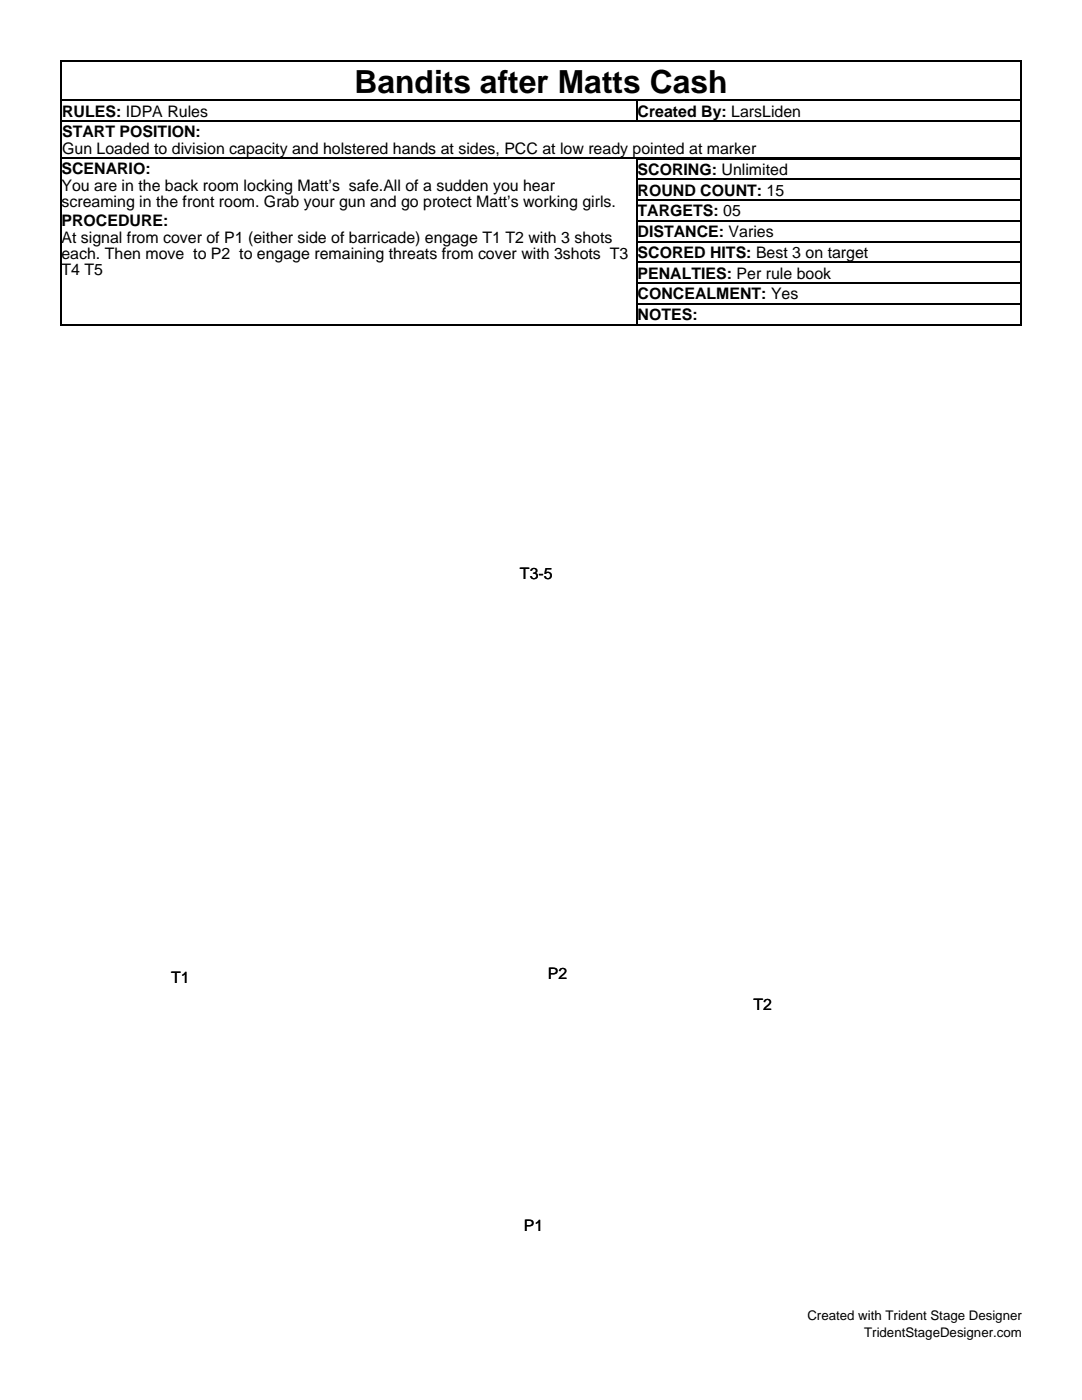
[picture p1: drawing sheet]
<svg xmlns="http://www.w3.org/2000/svg" width="216mm" height="279mm" viewBox="0 0 216 279" stroke-linecap="round" stroke-linejoin="round" font-family="sans-serif">
<defs><g id="words">
<text font-size="6.3" x="70.7" y="18.5">Bandits after Matts Cash</text>
<g font-size="3.2">
<text x="12.4" y="23.3">RULES: IDPA Rules</text>
<text x="127.2" y="23.3">Created By: LarsLiden</text>
<text x="12.4" y="27.4">START POSITION:</text>
<text x="12.3" y="34.8">SCENARIO:</text>
<text x="12.4" y="30.8">Gun Loaded to division capacity and holstered hands at sides, PCC at low ready pointed at marker</text>
<text x="127.2" y="34.9">SCORING: Unlimited</text>
<text x="12.3" y="38.1">You are in the back room locking Matt’s safe.All of a sudden you hear</text>
<text x="12.3" y="41.4">screaming in the front room. Grab your gun and go protect Matt’s working girls.</text>
<text x="127.2" y="39">ROUND COUNT: 15</text>
<text x="12.3" y="45.1">PROCEDURE:</text>
<text x="127.2" y="43.2">TARGETS: 05</text>
<text x="127.2" y="47.3">DISTANCE: Varies</text>
<text x="12.3" y="48.5">At signal from cover of P1 (either side of barricade) engage T1 T2 with 3 shots</text>
<text x="12.3" y="51.7">each. Then move to P2 to engage remaining threats from cover with 3shots T3</text>
<text x="127.2" y="51.5">SCORED HITS: Best 3 on target</text>
<text x="12.3" y="54.9">T4 T5</text>
<text x="127.2" y="55.6">PENALTIES: Per rule book</text>
<text x="127.2" y="59.7">CONCEALMENT: Yes</text>
<text x="127.2" y="63.9">NOTES:</text>
<text x="103.8" y="115.5">T3-5</text>
<text x="34.2" y="196.2">T1</text>
<text x="109.3" y="195.4">P2</text>
<text x="150.3" y="201.5">T2</text>
<text x="104.6" y="245.7">P1</text>
</g>
<g font-size="2.6">
<text x="161.1" y="263.5">Created with Trident Stage Designer</text>
<text x="172.4" y="266.8">TridentStageDesigner.com</text>
</g>
</g></defs>
<g fill="none" stroke="#000" stroke-width=".26">
<path d="M12.1 12.3h191.7M12.3 12.1v52.7M127.1 19.9v4.4M203.6 12.1v52.8M12.1 20h191.7M12.1 24.2h191.7M12.1 31.5h191.7M127 31.7h76.8M127 35.8h76.8M127 39.9h76.8M127.1 31.5v33.4M127 44.1h76.8"/>
<path d="M127 48.2h76.8M127 52.4h76.8M127 56.5h76.8M12.1 64.8h191.7M127 60.7h76.8"/>
</g>
<path d="M12.1 64.8h.3v.1h-.3zM203.5 64.8h.3v.1h-.3z" fill="#000"/>
<use href="#words"/>
</svg>
